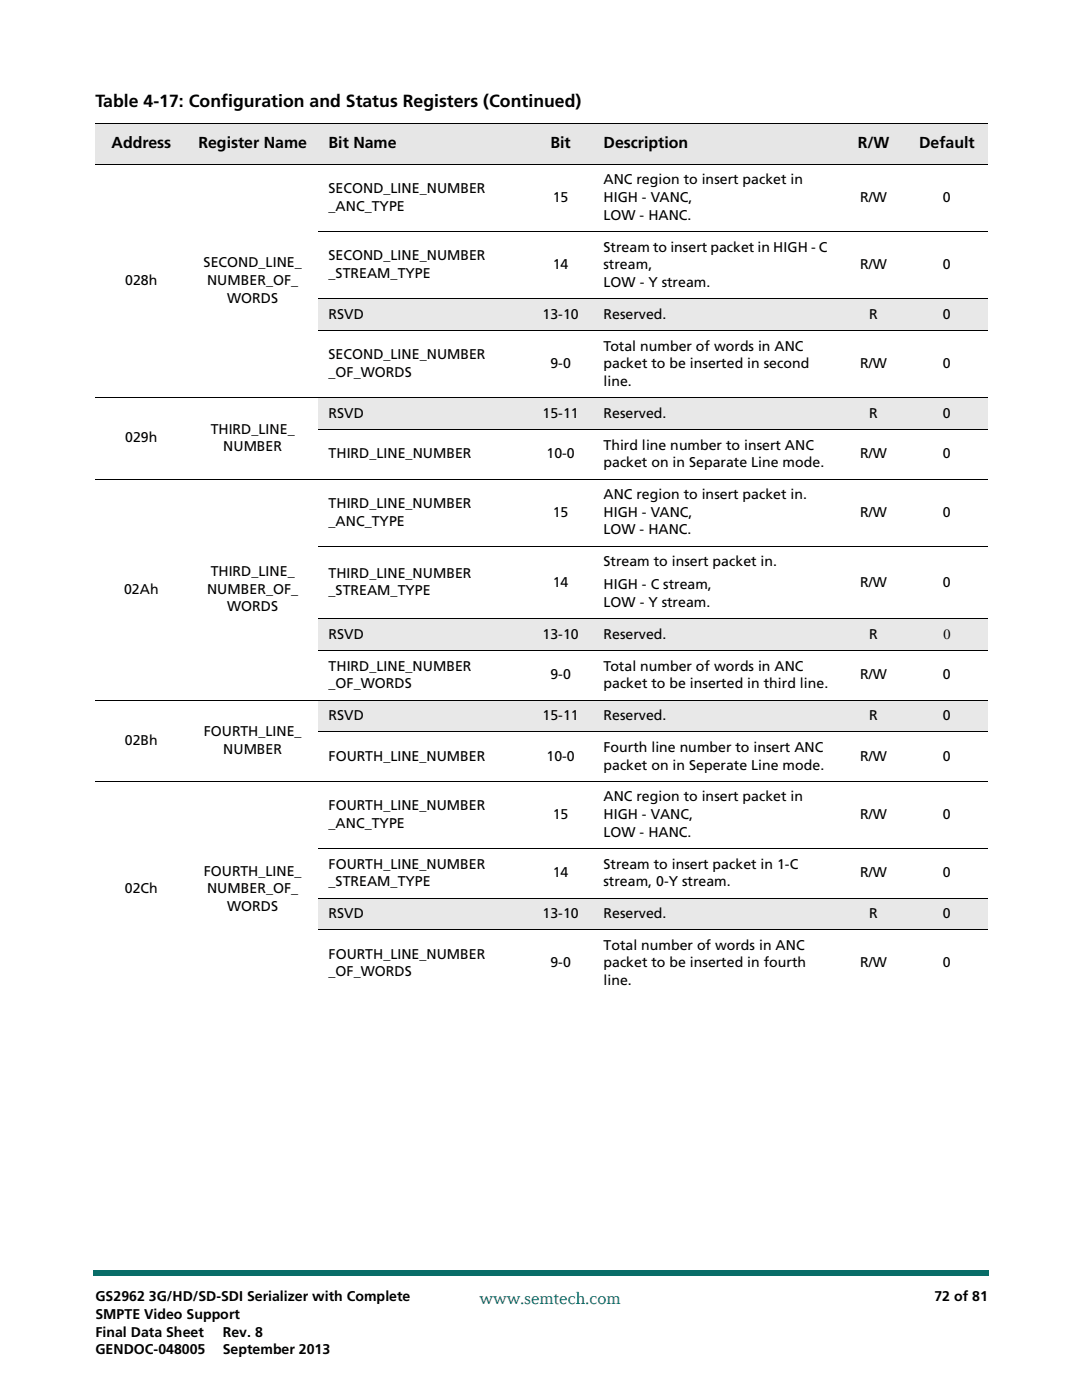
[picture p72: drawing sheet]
<svg xmlns="http://www.w3.org/2000/svg" width="216mm" height="279mm" viewBox="0 0 216 279" stroke-linecap="round" stroke-linejoin="round" font-family="sans-serif">
<defs><g id="words">
<text font-size="3.5" x="19" y="21.4">Table 4-17: Configuration and Status Registers (Continued)</text>
<text font-size="3.5" fill="#086d68" x="95.7" y="260.2">www.semtech.com</text>
<g font-size="3.2">
<text x="22.3" y="29.6">Address</text>
<text x="39.6" y="29.6">Register Name</text>
<text x="65.6" y="29.6">Bit Name</text>
<text x="109.9" y="29.6">Bit</text>
<text x="120.4" y="29.6">Description</text>
<text x="171.2" y="29.6">R/W</text>
<text x="183.4" y="29.6">Default</text>
</g>
<g font-size="2.8">
<text x="65.6" y="38.6">SECOND_LINE_NUMBER</text>
<text x="110.3" y="40.3">15</text>
<text x="120.4" y="40.3">HIGH - VANC,</text>
<text x="120.4" y="36.8">ANC region to insert packet in</text>
<text x="171.7" y="40.3">R/W</text>
<text x="188.1" y="40.3">0</text>
<text x="65.6" y="42.1">_ANC_TYPE</text>
<text x="120.4" y="43.9">LOW - HANC.</text>
<text x="40.6" y="53.4">SECOND_LINE_</text>
<text x="65.6" y="52">SECOND_LINE_NUMBER</text>
<text x="110.3" y="53.7">14</text>
<text x="120.4" y="53.7">stream,</text>
<text x="120.4" y="50.2">Stream to insert packet in HIGH - C</text>
<text x="171.7" y="53.7">R/W</text>
<text x="188.1" y="53.7">0</text>
<text x="25" y="56.9">028h</text>
<text x="41.3" y="56.9">NUMBER_OF_</text>
<text x="65.6" y="55.5">_STREAM_TYPE</text>
<text x="120.4" y="57.3">LOW - Y stream.</text>
<text x="45.3" y="60.4">WORDS</text>
<text x="65.6" y="63.6">RSVD</text>
<text x="108.3" y="63.6">13-10</text>
<text x="120.4" y="63.6">Reserved.</text>
<text x="173.5" y="63.6">R</text>
<text x="188.2" y="63.6">0</text>
<text x="65.6" y="71.7">SECOND_LINE_NUMBER</text>
<text x="120.4" y="70">Total number of words in ANC</text>
<text x="65.6" y="75.2">_OF_WORDS</text>
<text x="109.8" y="73.5">9-0</text>
<text x="120.4" y="77">line.</text>
<text x="120.4" y="73.5">packet to be inserted in second</text>
<text x="171.7" y="73.5">R/W</text>
<text x="188.1" y="73.5">0</text>
<text x="65.6" y="83.4">RSVD</text>
<text x="108.3" y="83.4">15-11</text>
<text x="120.4" y="83.4">Reserved.</text>
<text x="173.5" y="83.4">R</text>
<text x="188.2" y="83.4">0</text>
<text x="25" y="88.3">029h</text>
<text x="42" y="86.6">THIRD_LINE_</text>
<text x="120.4" y="89.7">Third line number to insert ANC</text>
<text x="44.6" y="90.1">NUMBER</text>
<text x="65.6" y="91.5">THIRD_LINE_NUMBER</text>
<text x="109.1" y="91.5">10-0</text>
<text x="120.4" y="93.2">packet on in Separate Line mode.</text>
<text x="171.7" y="91.5">R/W</text>
<text x="188.1" y="91.5">0</text>
<text x="65.6" y="101.4">THIRD_LINE_NUMBER</text>
<text x="120.4" y="99.6">ANC region to insert packet in.</text>
<text x="65.6" y="104.9">_ANC_TYPE</text>
<text x="110.3" y="103.1">15</text>
<text x="120.4" y="106.7">LOW - HANC.</text>
<text x="120.4" y="103.1">HIGH - VANC,</text>
<text x="171.7" y="103.1">R/W</text>
<text x="188.1" y="103.1">0</text>
<text x="120.4" y="113">Stream to insert packet in.</text>
<text x="24.8" y="118.5">02Ah</text>
<text x="41.3" y="118.5">NUMBER_OF_</text>
<text x="42" y="114.9">THIRD_LINE_</text>
<text x="65.6" y="115.3">THIRD_LINE_NUMBER</text>
<text x="65.6" y="118.8">_STREAM_TYPE</text>
<text x="110.3" y="117.1">14</text>
<text x="120.4" y="117.6">HIGH - C stream,</text>
<text x="171.7" y="117.1">R/W</text>
<text x="188.1" y="117.1">0</text>
<text x="45.3" y="122">WORDS</text>
<text x="120.4" y="121.1">LOW - Y stream.</text>
<text x="65.6" y="127.5">RSVD</text>
<text x="108.3" y="127.5">13-10</text>
<text x="120.4" y="127.5">Reserved.</text>
<text x="173.5" y="127.5">R</text>
<text x="188.2" y="127.5">0</text>
<text x="65.6" y="133.8">THIRD_LINE_NUMBER</text>
<text x="65.6" y="137.4">_OF_WORDS</text>
<text x="109.8" y="135.6">9-0</text>
<text x="120.4" y="133.8">Total number of words in ANC</text>
<text x="120.4" y="137.4">packet to be inserted in third line.</text>
<text x="171.7" y="135.6">R/W</text>
<text x="188.2" y="135.6">0</text>
<text x="65.6" y="143.7">RSVD</text>
<text x="108.3" y="143.7">15-11</text>
<text x="120.4" y="143.7">Reserved.</text>
<text x="173.5" y="143.7">R</text>
<text x="188.2" y="143.7">0</text>
<text x="24.9" y="148.6">02Bh</text>
<text x="40.7" y="146.9">FOURTH_LINE_</text>
<text x="44.6" y="150.4">NUMBER</text>
<text x="65.6" y="151.8">FOURTH_LINE_NUMBER</text>
<text x="109" y="151.8">10-0</text>
<text x="120.4" y="153.6">packet on in Seperate Line mode.</text>
<text x="120.4" y="150.1">Fourth line number to insert ANC</text>
<text x="171.7" y="151.8">R/W</text>
<text x="188.1" y="151.8">0</text>
<text x="65.6" y="161.7">FOURTH_LINE_NUMBER</text>
<text x="120.4" y="159.9">ANC region to insert packet in</text>
<text x="65.6" y="165.2">_ANC_TYPE</text>
<text x="110.3" y="163.4">15</text>
<text x="120.4" y="167">LOW - HANC.</text>
<text x="120.4" y="163.4">HIGH - VANC,</text>
<text x="171.7" y="163.4">R/W</text>
<text x="188.1" y="163.4">0</text>
<text x="65.6" y="173.3">FOURTH_LINE_NUMBER</text>
<text x="120.4" y="173.3">Stream to insert packet in 1-C</text>
<text x="24.9" y="178.3">02Ch</text>
<text x="40.7" y="174.8">FOURTH_LINE_</text>
<text x="41.3" y="178.3">NUMBER_OF_</text>
<text x="65.6" y="176.9">_STREAM_TYPE</text>
<text x="110.3" y="175.1">14</text>
<text x="120.4" y="176.9">stream, 0-Y stream.</text>
<text x="171.7" y="175.1">R/W</text>
<text x="188.1" y="175.1">0</text>
<text x="45.3" y="181.8">WORDS</text>
<text x="65.6" y="183.2">RSVD</text>
<text x="108.3" y="183.2">13-10</text>
<text x="120.4" y="183.2">Reserved.</text>
<text x="173.5" y="183.2">R</text>
<text x="188.2" y="183.2">0</text>
<text x="65.6" y="191.3">FOURTH_LINE_NUMBER</text>
<text x="120.4" y="189.6">Total number of words in ANC</text>
<text x="65.6" y="194.9">_OF_WORDS</text>
<text x="109.8" y="193.1">9-0</text>
<text x="120.4" y="196.6">line.</text>
<text x="120.4" y="193.1">packet to be inserted in fourth</text>
<text x="171.7" y="193.1">R/W</text>
<text x="188.1" y="193.1">0</text>
<text x="19" y="259.7">GS2962 3G/HD/SD-SDI Serializer with Complete</text>
<text x="19" y="263.2">SMPTE Video Support</text>
<text x="186.5" y="259.7">72 of 81</text>
<text x="19" y="266.7">Final Data Sheet</text>
<text x="44.4" y="266.7">Rev. 8</text>
<text x="19" y="270.3">GENDOC-048005</text>
<text x="44.5" y="270.3">September 2013</text>
</g>
</g></defs>
<g fill="#086d68">
<path d="M18.5 253.5h.5v1h-.5z"/>
<path d="M19 253.5h178.4v1h-178.4z"/>
</g>
<g fill="#fff">
<path d="M6.3 0h203.2v9.5h-203.2z"/>
<path d="M6.8 .5h201.9v8.1h-201.9z"/>
</g>
<g fill="#e8e8e8">
<path d="M63.5 59.6h41.9v6.4h-41.9z"/>
<path d="M105.4 59.6h12.9v6.4h-12.9z"/>
<path d="M118.3 59.6h49.6v6.4h-49.6z"/>
<path d="M167.9 59.6h12.9v6.4h-12.9z"/>
<path d="M180.8 59.6h16.3v6.4h-16.3z"/>
<path d="M63.5 79.4h41.9v6.3h-41.9z"/>
<path d="M105.4 79.4h12.9v6.3h-12.9z"/>
<path d="M118.3 79.4h49.6v6.3h-49.6z"/>
<path d="M167.9 79.4h12.9v6.3h-12.9z"/>
<path d="M180.8 79.4h16.3v6.3h-16.3z"/>
<path d="M63.5 123.5h41.9v6.3h-41.9z"/>
<path d="M105.4 123.5h12.9v6.3h-12.9z"/>
<path d="M118.3 123.5h49.6v6.3h-49.6z"/>
<path d="M167.9 123.5h12.9v6.3h-12.9z"/>
<path d="M180.8 123.5h16.3v6.3h-16.3z"/>
<path d="M63.5 139.7h41.9v6.3h-41.9z"/>
<path d="M105.4 139.7h12.9v6.3h-12.9z"/>
<path d="M118.3 139.7h49.6v6.3h-49.6z"/>
<path d="M167.9 139.7h12.9v6.3h-12.9z"/>
<path d="M180.8 139.7h16.3v6.3h-16.3z"/>
<path d="M63.5 179.2h41.9v6.4h-41.9z"/>
<path d="M105.4 179.2h12.9v6.4h-12.9z"/>
<path d="M118.3 179.2h49.6v6.4h-49.6z"/>
<path d="M167.9 179.2h12.9v6.4h-12.9z"/>
<path d="M180.8 179.2h16.3v6.4h-16.3z"/>
</g>
<g fill="#e6e6e6">
<path d="M19 24.7h18.4v8.1h-18.4z"/>
<path d="M37.4 24.7h26.1v8.1h-26.1z"/>
<path d="M63.5 24.7h41.9v8.1h-41.9z"/>
<path d="M105.4 24.7h12.9v8.1h-12.9z"/>
<path d="M118.3 24.7h49.6v8.1h-49.6z"/>
<path d="M167.9 24.7h12.9v8.1h-12.9z"/>
<path d="M180.8 24.7h16.3v8.1h-16.3z"/>
</g>
<g fill="none" stroke="#000" stroke-width=".2">
<path d="M19 24.7h178.1M19 32.8h178.1M63.5 46.2h133.6M63.5 59.6h133.6M19 79.4h178.1M63.5 66h133.6M19 95.6h178.1M63.5 85.7h133.6M63.5 109h133.6M19 139.7h178.1M63.5 123.5h133.6M63.5 129.8h133.6"/>
<path d="M19 155.9h178.1M63.5 146.1h133.6M63.5 169.3h133.6M63.5 179.2h133.6M63.5 185.6h133.6"/>
</g>
<use href="#words"/>
</svg>
